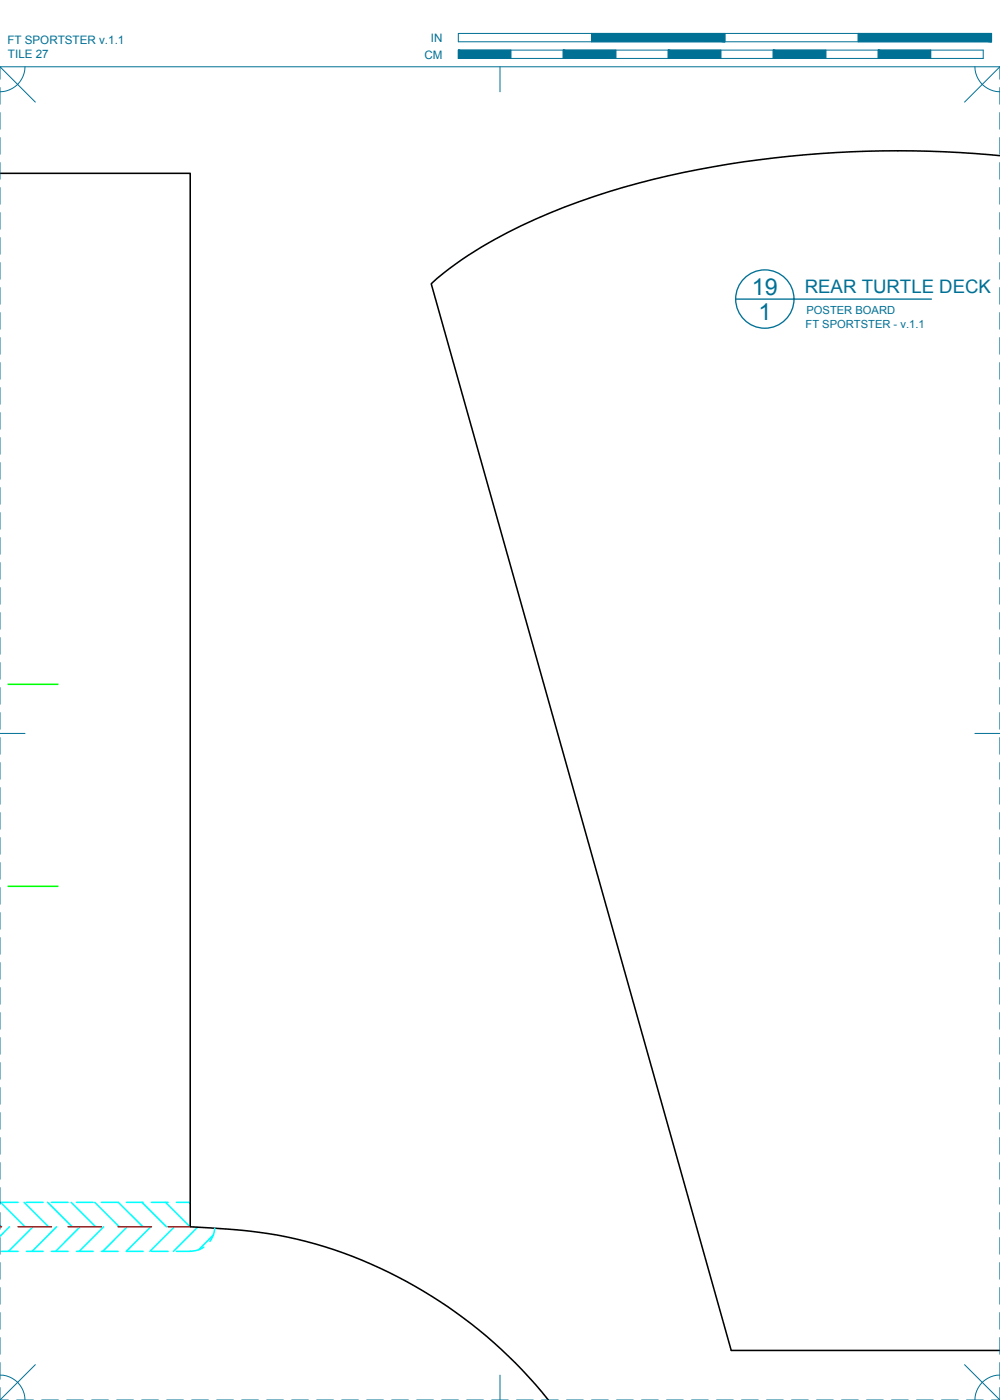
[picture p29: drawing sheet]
<svg xmlns="http://www.w3.org/2000/svg" width="190mm" height="267mm" viewBox="0 0 190 267" stroke-linecap="round" stroke-linejoin="round" font-family="sans-serif">
<defs><g id="words">
<g font-size="4.4" fill="#007095">
<text x="143.2" y="56.2">19</text>
<text x="144.5" y="60.9">1</text>
</g>
<text font-size="3.5" fill="#007095" x="153.3" y="55.9">REAR TURTLE DECK</text>
<g font-size="2.2" fill="#007095">
<text x="1.4" y="8.5">FT SPORTSTER v.1.1</text>
<text x="1.5" y="11.1">TILE 27</text>
<text x="80.8" y="11.2">CM</text>
<text x="82.1" y="8">IN</text>
</g>
<g font-size="2.1" fill="#007095">
<text x="153.6" y="59.9">POSTER BOARD</text>
<text x="153.5" y="62.5">FT SPORTSTER - v.1.1</text>
</g>
</g></defs>
<!-- layer: 05 REFERENCE -->
<path d="M1.5 130.4h9.5M1.5 168.8h9.5" fill="none" stroke="#0f0" stroke-width=".3"/>
<!-- layer: 04 BEVEL -->
<g fill="none" stroke="#0ff" stroke-width=".3">
<path d="M0 233.4l.3 .3M.1 229l4.7 4.7M.3 238.4h3.2M.3 229h3.2M1.8 233.7l-1.8 1.8M4.6 229l4.6 4.7M5 238.4h3.2M5 229h3.2M6.3 233.7l-4.7 4.7M9.1 229l4.6 4.7M9.8 238.4h3.2M9.8 229h3.2"/>
<path d="M10.8 233.7l-4.7 4.7M13.6 229l4.6 4.7M14.6 238.4h3.1M14.6 229h3.1M15.3 233.7l-4.7 4.7M18.1 229l4.6 4.7M19.3 238.4h3.2M19.3 229h3.2M19.7 233.7l-4.6 4.7M22.5 229l4.7 4.7M24.1 238.4h3.2M24.1 229h3.2"/>
<path d="M24.2 233.7l-4.6 4.7M27.1 229l4.6 4.7M28.7 233.7l-4.6 4.7M28.9 238.4h3.1M28.9 229h3.1M31.5 229l4.7 4.7M33.2 233.7l-4.6 4.7M33.6 229h2.6M36 229l.2 .3M37.6 233.8l-4.5 4.6M38.8 237.6l-1.6 .7-3.6 .1M40.6 235.3l-2.8 2.8"/>
<path d="M40.9 234l-.3 1.3-.6 1.2"/>
</g>
<!-- layer: 02 SCORE -->
<path d="M0 233.7h.3M3.5 233.7h6.3M13 233.7h6.3M22.5 233.7h6.4M32 233.7h4.2" fill="none" stroke="#f00" stroke-width=".3"/>
<!-- layer: 01 CUT -->
<path d="M0 33h36.2v200.7a98 98 0 0 1 23.9 3.3 89 89 0 0 1 44.4 29.7M190.5 29.7a199.4 199.4 0 0 0-71.8 6 106.2 106.2 0 0 0-30.8 13.8l-3.5 2.6-2.3 2 57.2 203.2h51.2" fill="none" stroke="#000" stroke-width=".3"/>
<!-- layer: 23 NOTES -->
<g fill="none" stroke="#007095" stroke-width=".25">
<path d="M140.1 57h37.3"/>
<circle cx="145.7" cy="57" r="5.6"/>
</g>
<!-- layer: 22 TILED -->
<g fill="none" stroke="#007095" stroke-width=".19">
<path d="M0 12.7l6.7 6.8M0 16.7v3.2M4.8 12.7a4.8 4.8 0 0 1-4.8 4.8M87.3 6.4h101.6v1.6h-101.6zM87.3 9.5h100v1.6h-100zM95.2 12.7v4.8M97.3 9.5v1.6M107.3 9.5v1.6M112.7 6.4v1.6M117.3 9.5v1.6M127.3 9.5v1.6M137.3 9.5v1.6"/>
<path d="M138.1 6.4v1.6M147.3 9.5v1.6M157.3 9.5v1.6M163.5 6.4v1.6M167.3 9.5v1.6M177.3 9.5v1.6M185.7 12.7a4.8 4.8 0 0 0 4.8 4.8M190.5 12.7h-190.5v2.4M190.5 12.7l-6.8 6.8M190.5 12.7v2.4M190.5 16.7v3.2M0 21.4v3.2"/>
<path d="M0 26.2v3.2M0 31v3.1M0 35.7v3.2M190.5 21.4v3.2M190.5 26.2v3.2M190.5 31v3.1M190.5 35.7v3.2M0 40.5v3.2M0 45.3v3.1M0 50v3.2M0 54.8v3.2M0 59.5v3.2"/>
<path d="M190.5 40.5v3.2M190.5 45.3v3.1M190.5 50v3.2M190.5 54.8v3.2M190.5 59.5v3.2M0 64.3v3.2M0 69.1v3.1M0 73.8v3.2M0 78.6v3.2M190.5 64.3v3.2M190.5 69.1v3.1M190.5 73.8v3.2"/>
<path d="M190.5 78.6v3.2M0 83.4v3.1M0 88.1v3.2M0 92.9v3.2M0 97.6v3.2M190.5 83.4v3.1M190.5 88.1v3.2M190.5 92.9v3.2M190.5 97.6v3.2M0 102.4v3.2M0 107.2v3.1M0 111.9v3.2"/>
<path d="M0 116.7v3.2M190.5 102.4v3.2M190.5 107.2v3.1M190.5 111.9v3.2M190.5 116.7v3.2M0 139.7h4.8M0 121.5v3.1M0 126.2v3.2M0 131v3.2M0 135.7v3.2M185.7 139.7h4.8M190.5 121.5v3.1"/>
<path d="M190.5 126.2v3.2M190.5 131v3.2M190.5 135.7v3.2M0 140.5v3.2M0 145.3v3.1M0 150v3.2M0 154.8v3.2M0 159.6v3.1M190.5 140.5v3.2M190.5 145.3v3.1M190.5 150v3.2M190.5 154.8v3.2"/>
<path d="M190.5 159.6v3.1M0 164.3v3.2M0 169.1v3.2M0 173.8v3.2M0 178.6v3.2M190.5 164.3v3.2M190.5 169.1v3.2M190.5 173.8v3.2M190.5 178.6v3.2M0 183.4v3.1M0 188.1v3.2M0 192.9v3.2"/>
<path d="M0 197.7v3.1M190.5 183.4v3.1M190.5 188.1v3.2M190.5 192.9v3.2M190.5 197.7v3.1M0 202.4v3.2M0 207.2v3.2M0 211.9v3.2M0 216.7v3.2M190.5 202.4v3.2M190.5 207.2v3.2M190.5 211.9v3.2"/>
<path d="M190.5 216.7v3.2M0 221.5v3.1M0 226.2v3.2M0 231v3.2M0 235.8v3.1M190.5 221.5v3.1M190.5 226.2v3.2M190.5 231v3.2M190.5 235.8v3.1M0 240.5v3.2M0 245.3v3.2M0 250v3.2"/>
<path d="M0 254.8v3.2M0 259.6v3.1M6.7 260l-6.7 6.7M183.7 260l6.8 6.7M190.5 240.5v3.2M190.5 245.3v3.2M190.5 250v3.2M190.5 254.8v3.2M190.5 259.6v3.1M0 262a4.7 4.7 0 0 1 4.8 4.7M0 264.3v2.4M0 266.7h1.6"/>
<path d="M3.2 266.7h3.1M7.9 266.7h3.2M12.7 266.7h3.2M17.5 266.7h3.1M22.2 266.7h3.2M27 266.7h3.2M31.7 266.7h3.2M36.5 266.7h3.2M41.3 266.7h3.1M46 266.7h3.2M50.8 266.7h3.2M55.6 266.7h3.1"/>
<path d="M60.3 266.7h3.2M65.1 266.7h3.2M69.8 266.7h3.2M74.6 266.7h3.2M79.4 266.7h3.1M84.1 266.7h3.2M88.9 266.7h3.2M93.7 266.7h3.1M95.2 262v4.7M98.4 266.7h3.2M103.2 266.7h3.1M107.9 266.7h3.2"/>
<path d="M112.7 266.7h3.2M117.5 266.7h3.1M122.2 266.7h3.2M127 266.7h3.2M131.7 266.7h3.2M136.5 266.7h3.2M141.3 266.7h3.1M146 266.7h3.2M150.8 266.7h3.2M155.6 266.7h3.1M160.3 266.7h3.2M165.1 266.7h3.2"/>
<path d="M169.8 266.7h3.2M174.6 266.7h3.2M179.4 266.7h3.1M184.1 266.7h3.2M188.9 266.7h1.6M190.5 262a4.7 4.7 0 0 0-4.8 4.7M190.5 264.3v2.4"/>
</g>
<g fill="#007095" stroke="#007095" stroke-width=".19">
<path d="M163.5 6.4l25.4 1.6v-1.6zM163.5 6.4l25.4 1.6h-25.4z"/>
<path d="M112.7 6.4l25.4 1.6v-1.6zM112.7 6.4l25.4 1.6h-25.4z"/>
<path d="M167.3 9.5l10 1.6v-1.6zM167.3 9.5l10 1.6h-10z"/>
<path d="M147.3 9.5l10 1.6v-1.6zM147.3 9.5l10 1.6h-10z"/>
<path d="M127.3 9.5l10 1.6v-1.6zM127.3 9.5l10 1.6h-10z"/>
<path d="M107.3 9.5l10 1.6v-1.6zM107.3 9.5l10 1.6h-10z"/>
<path d="M87.3 9.5l10 1.6v-1.6zM87.3 9.5l10 1.6h-10z"/>
</g>
<use href="#words"/>
</svg>
